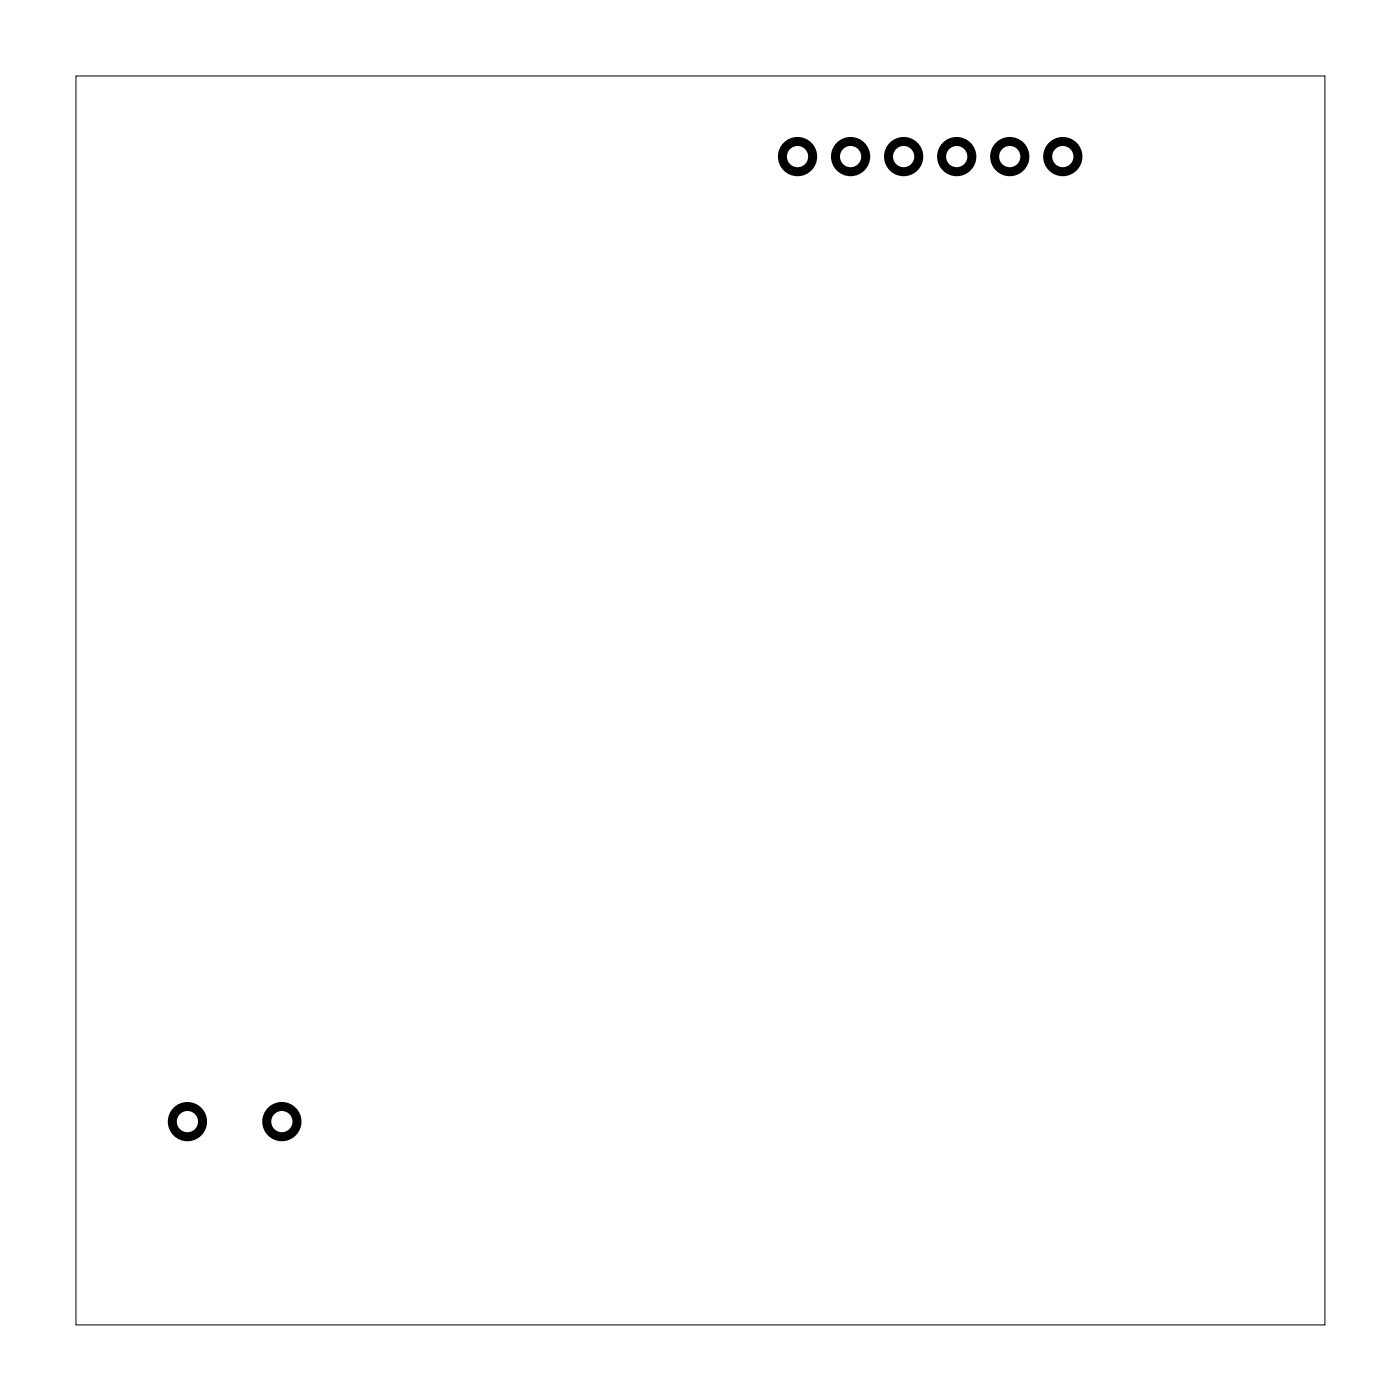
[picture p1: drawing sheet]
<svg xmlns="http://www.w3.org/2000/svg" width="67mm" height="67mm" viewBox="0 0 67 67" stroke-linecap="round" stroke-linejoin="round" font-family="sans-serif">
<path d="M3.6 3.6h59.8v59.8h-59.8z" fill="none" stroke="#000" stroke-width=".05"/>
<g fill="none" stroke="#000" stroke-width=".43">
<circle cx="38.2" cy="7.5" r=".72"/>
<circle cx="40.7" cy="7.5" r=".72"/>
<circle cx="43.3" cy="7.5" r=".72"/>
<circle cx="45.8" cy="7.5" r=".72"/>
<circle cx="48.3" cy="7.5" r=".72"/>
<circle cx="50.9" cy="7.5" r=".72"/>
<circle cx="9" cy="53.7" r=".72"/>
<circle cx="13.5" cy="53.7" r=".72"/>
</g>
</svg>
